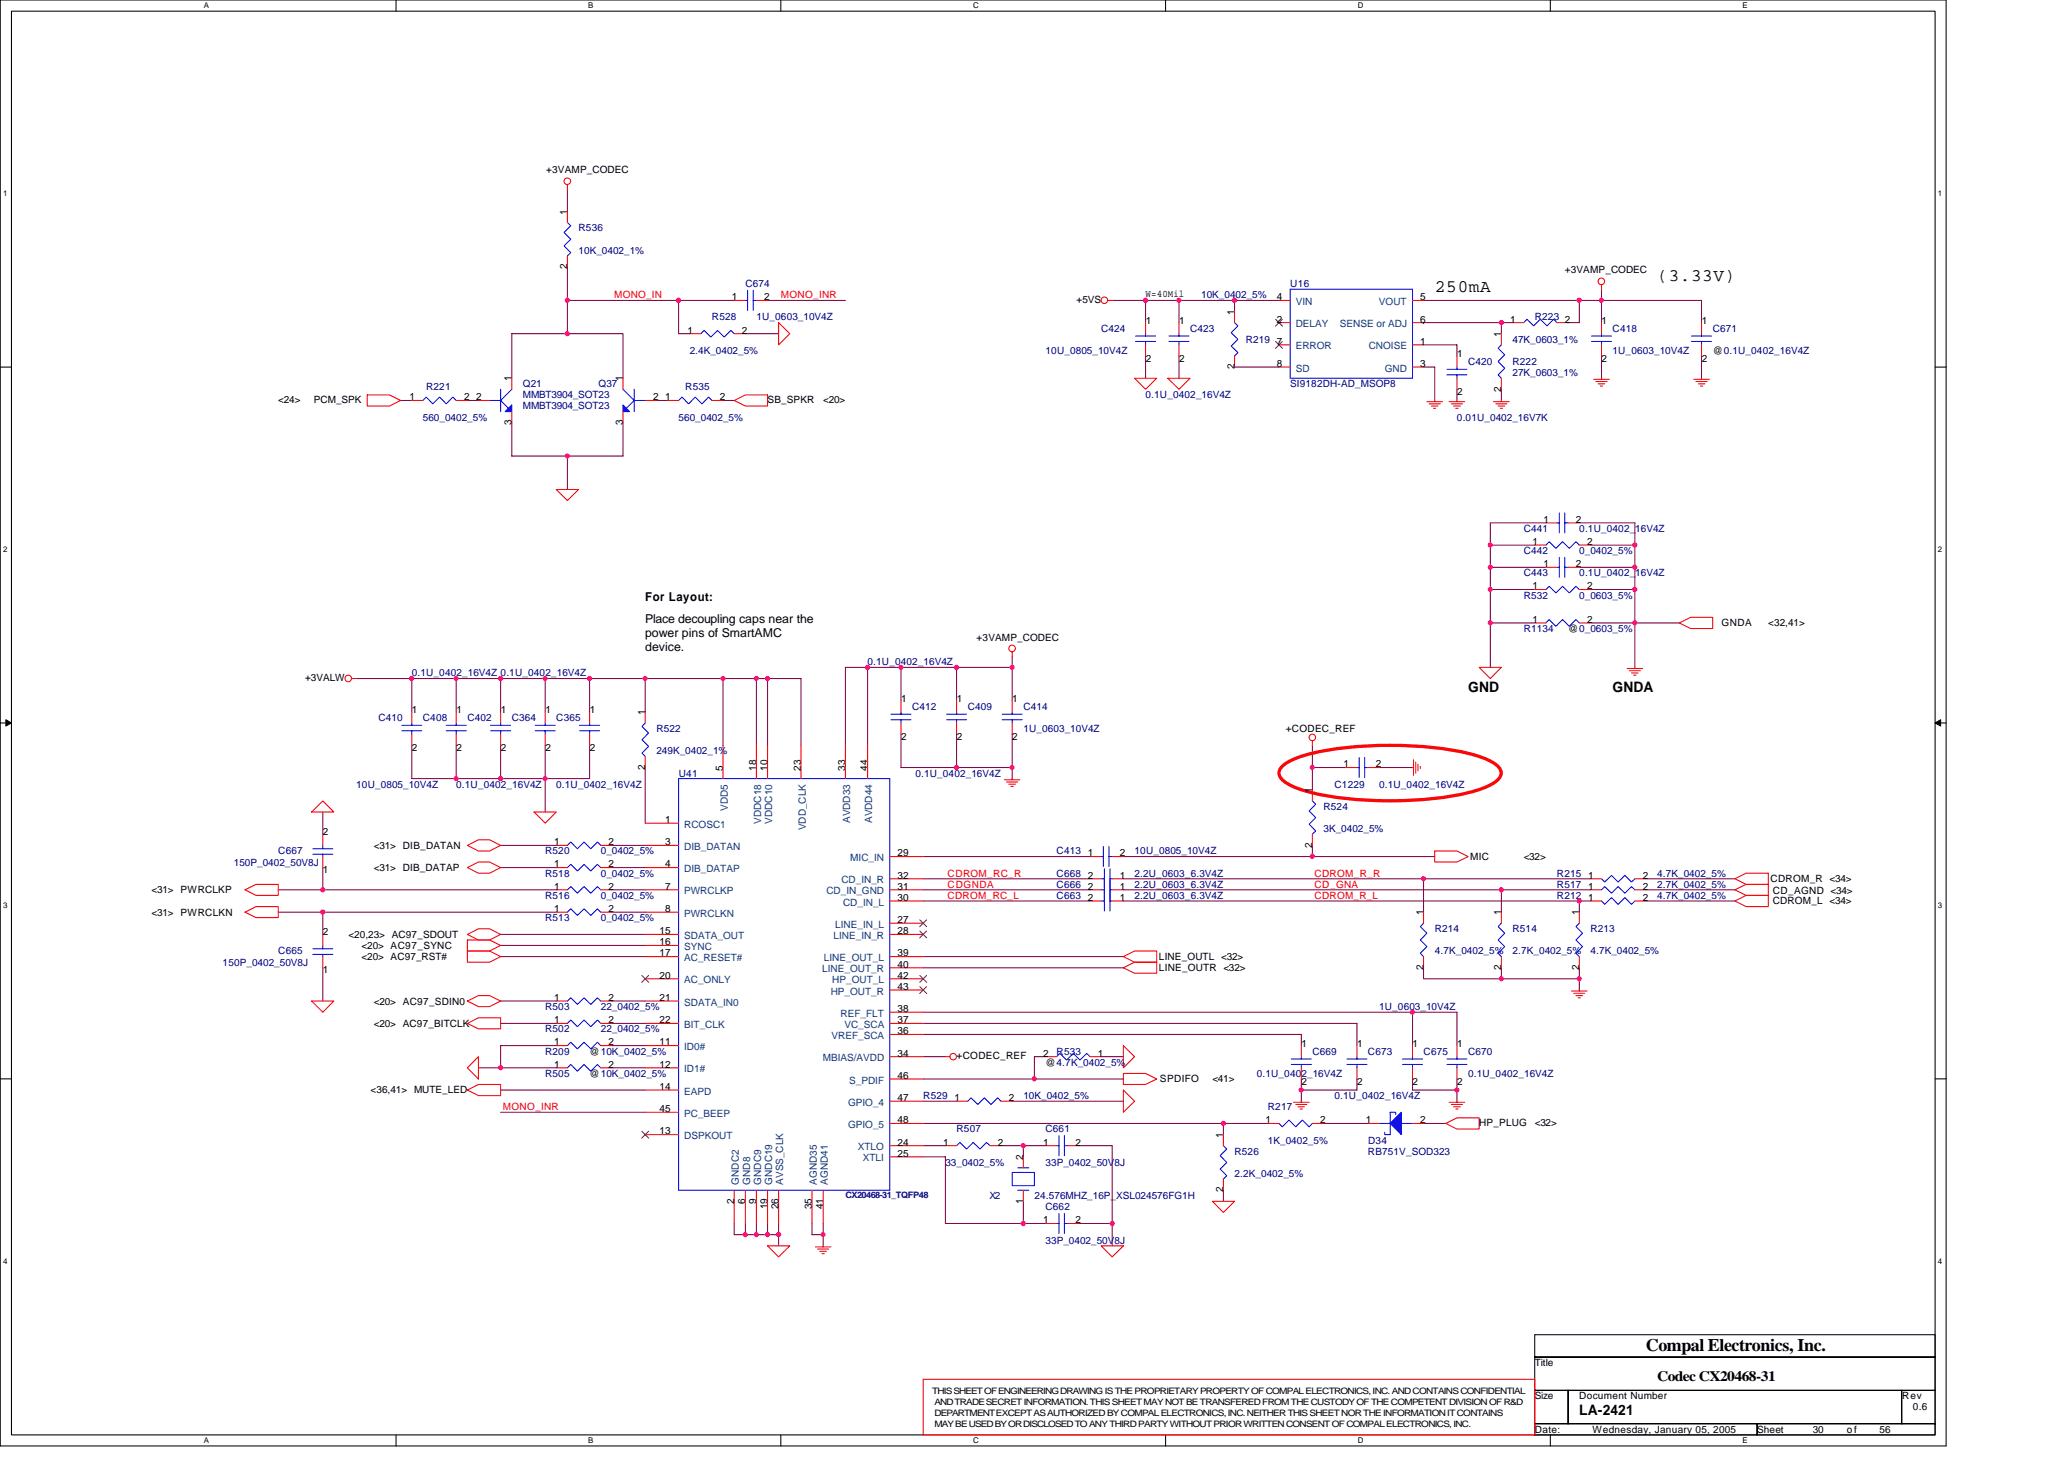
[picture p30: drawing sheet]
<svg xmlns="http://www.w3.org/2000/svg" width="297mm" height="210mm" viewBox="0 0 297 210" stroke-linecap="round" stroke-linejoin="round" font-family="sans-serif">
<defs><g id="words">
<g font-size="2.5">
<text x="238.5" y="40.4">(3.33V)</text>
<text x="206.5" y="42">250mA</text>
<text x="236.9" y="194.3">Compal Electronics, Inc.</text>
</g>
<g font-size="2.1">
<text x="211.3" y="99.5">GND</text>
<text x="232.1" y="99.5">GNDA</text>
<text x="227.3" y="203.6">LA-2421</text>
<text x="238.5" y="198.7">Codec CX20468-31</text>
</g>
<g font-size="1.8">
<text x="92.9" y="86.4">For Layout:</text>
<text x="92.9" y="89.6">Place decoupling caps near the</text>
<text x="92.9" y="91.6">power pins of SmartAMC</text>
<text x="92.9" y="93.6">device.</text>
</g>
<g font-size="1.4">
<text x="78.6" y="24.8">+3VAMP_CODEC</text>
<text x="81.6" y="30.9" transform="rotate(-90 81.6 30.9)">1</text>
<text x="81.6" y="38.7" transform="rotate(-90 81.6 38.7)">2</text>
<text x="225.2" y="39.2">+3VAMP_CODEC</text>
<text x="98.9" y="48">1</text>
<text x="105.3" y="43.2">1</text>
<text x="106.8" y="48">2</text>
<text x="110" y="43.2">2</text>
<text x="154.9" y="43.5">+5VS</text>
<text x="164.9" y="42.8">W=40Mil</text>
<text x="164.9" y="46.6">1</text>
<text x="169.7" y="46.6">1</text>
<text x="177.6" y="45.3" transform="rotate(-90 177.6 45.3)">1</text>
<text x="183.7" y="43.2">4</text>
<text x="183.7" y="46.4">2</text>
<text x="204.4" y="43.2">5</text>
<text x="204.4" y="46.4">6</text>
<text x="217.4" y="46.4">1</text>
<text x="225.2" y="46.4">2</text>
<text x="230.5" y="46.6">1</text>
<text x="244.9" y="46.6">1</text>
<text x="164.9" y="52">2</text>
<text x="169.7" y="52">2</text>
<text x="177.6" y="53.1" transform="rotate(-90 177.6 53.1)">2</text>
<text x="183.7" y="52.8">8</text>
<text x="183.7" y="49.6">7</text>
<text x="204.4" y="49.6">1</text>
<text x="204.4" y="52.8">3</text>
<text x="209.7" y="51.4">1</text>
<text x="216" y="48.5" transform="rotate(-90 216 48.5)">1</text>
<text x="230.5" y="52">2</text>
<text x="244.9" y="52">2</text>
<text x="246.5" y="50.9">@0.1U_0402_16V4Z</text>
<text x="40" y="58">&lt;24&gt;</text>
<text x="45.2" y="58">PCM_SPK</text>
<text x="58.9" y="57.6">1</text>
<text x="66.8" y="57.6">2</text>
<text x="68.5" y="57.6">2</text>
<text x="73.6" y="54.9" transform="rotate(-90 73.6 54.9)">1</text>
<text x="89.6" y="54.9" transform="rotate(-90 89.6 54.9)">1</text>
<text x="94" y="57.6">2</text>
<text x="95.7" y="57.6">1</text>
<text x="103.6" y="57.6">2</text>
<text x="110.5" y="58">SB_SPKR</text>
<text x="118.5" y="58">&lt;20&gt;</text>
<text x="209.7" y="56.8">2</text>
<text x="216" y="56.3" transform="rotate(-90 216 56.3)">2</text>
<text x="73.6" y="61.2" transform="rotate(-90 73.6 61.2)">3</text>
<text x="89.6" y="61.2" transform="rotate(-90 89.6 61.2)">3</text>
<text x="222.1" y="75.2">1</text>
<text x="226.8" y="75.2">2</text>
<text x="220.6" y="78.4">1</text>
<text x="222.1" y="81.6">1</text>
<text x="226.8" y="81.6">2</text>
<text x="228.4" y="78.4">2</text>
<text x="220.6" y="89.6">1</text>
<text x="220.6" y="84.8">1</text>
<text x="228.4" y="89.6">2</text>
<text x="228.4" y="84.8">2</text>
<text x="140.5" y="92.2">+3VAMP_CODEC</text>
<text x="225.7" y="90.9">@0_0603_5%</text>
<text x="247.8" y="90.1">GNDA</text>
<text x="254.5" y="90.1">&lt;32,41&gt;</text>
<text x="43.9" y="98">+3VALW</text>
<text x="129.7" y="101">1</text>
<text x="137.7" y="101">1</text>
<text x="145.7" y="101">1</text>
<text x="59.3" y="102.6">1</text>
<text x="65.7" y="102.6">1</text>
<text x="72.1" y="102.6">1</text>
<text x="78.5" y="102.6">1</text>
<text x="84.9" y="102.6">1</text>
<text x="92.8" y="102.9" transform="rotate(-90 92.8 102.9)">1</text>
<text x="129.7" y="106.4">2</text>
<text x="137.7" y="106.4">2</text>
<text x="145.7" y="106.4">2</text>
<text x="185" y="105.3">+CODEC_REF</text>
<text x="59.3" y="108">2</text>
<text x="65.7" y="108">2</text>
<text x="72.1" y="108">2</text>
<text x="78.5" y="108">2</text>
<text x="84.9" y="108">2</text>
<text x="92.8" y="110.7" transform="rotate(-90 92.8 110.7)">2</text>
<text x="104" y="110.9" transform="rotate(-90 104 110.9)">5</text>
<text x="108.8" y="110.9" transform="rotate(-90 108.8 110.9)">18</text>
<text x="110.4" y="110.9" transform="rotate(-90 110.4 110.9)">10</text>
<text x="115.2" y="110.9" transform="rotate(-90 115.2 110.9)">23</text>
<text x="121.6" y="110.9" transform="rotate(-90 121.6 110.9)">33</text>
<text x="124.8" y="110.9" transform="rotate(-90 124.8 110.9)">44</text>
<text x="193.4" y="110.4">1</text>
<text x="198" y="110.4">2</text>
<text x="95.7" y="118.4">1</text>
<text x="188.8" y="114.1" transform="rotate(-90 188.8 114.1)">1</text>
<text x="46.5" y="125.6">1</text>
<text x="46.5" y="120.2">2</text>
<text x="53.8" y="122.1">&lt;31&gt; DIB_DATAN</text>
<text x="53.8" y="125.3">&lt;31&gt; DIB_DATAP</text>
<text x="79.7" y="121.6">1</text>
<text x="79.7" y="124.8">1</text>
<text x="87.6" y="121.6">2</text>
<text x="87.6" y="124.8">2</text>
<text x="95.7" y="121.6">3</text>
<text x="95.7" y="124.8">4</text>
<text x="129.2" y="123.2">29</text>
<text x="156.5" y="123.2">1</text>
<text x="161.2" y="123.2">2</text>
<text x="188.8" y="121.9" transform="rotate(-90 188.8 121.9)">2</text>
<text x="211.6" y="123.7">MIC</text>
<text x="219.3" y="123.7">&lt;32&gt;</text>
<text x="21.8" y="128.5">&lt;31&gt; PWRCLKP</text>
<text x="21.8" y="131.7">&lt;31&gt; PWRCLKN</text>
<text x="79.7" y="128">1</text>
<text x="79.7" y="131.2">1</text>
<text x="87.6" y="128">2</text>
<text x="87.6" y="131.2">2</text>
<text x="95.7" y="128">7</text>
<text x="95.7" y="131.2">8</text>
<text x="129.2" y="129.6">30</text>
<text x="129.2" y="128">31</text>
<text x="129.2" y="126.4">32</text>
<text x="156.5" y="128">2</text>
<text x="156.5" y="126.4">2</text>
<text x="156.5" y="129.6">2</text>
<text x="161.2" y="128">1</text>
<text x="161.2" y="126.4">1</text>
<text x="161.2" y="129.6">1</text>
<text x="204.8" y="131.7" transform="rotate(-90 204.8 131.7)">1</text>
<text x="216" y="131.7" transform="rotate(-90 216 131.7)">1</text>
<text x="227.3" y="131.7" transform="rotate(-90 227.3 131.7)">1</text>
<text x="228.6" y="129.6">1</text>
<text x="228.6" y="128">1</text>
<text x="228.6" y="126.4">1</text>
<text x="236.4" y="129.6">2</text>
<text x="236.4" y="128">2</text>
<text x="236.4" y="126.4">2</text>
<text x="254.8" y="126.9">CDROM_R &lt;34&gt;</text>
<text x="255.1" y="130.1">CDROM_L &lt;34&gt;</text>
<text x="255.1" y="128.7">CD_AGND &lt;34&gt;</text>
<text x="46.5" y="134.6">2</text>
<text x="50.1" y="134.9">&lt;20,23&gt; AC97_SDOUT</text>
<text x="52" y="136.5">&lt;20&gt; AC97_SYNC</text>
<text x="94.9" y="134.4">15</text>
<text x="94.9" y="136">16</text>
<text x="94.9" y="137.6">17</text>
<text x="129.2" y="134.4">28</text>
<text x="129.2" y="132.8">27</text>
<text x="129.2" y="137.6">39</text>
<text x="46.5" y="140">1</text>
<text x="52" y="138.1">&lt;20&gt; AC97_RST#</text>
<text x="79.7" y="144">1</text>
<text x="87.6" y="144">2</text>
<text x="94.9" y="140.8">20</text>
<text x="94.9" y="144">21</text>
<text x="129.2" y="139.2">40</text>
<text x="129.2" y="142.4">43</text>
<text x="129.2" y="140.8">42</text>
<text x="166.8" y="138.1">LINE_OUTL &lt;32&gt;</text>
<text x="166.8" y="139.7">LINE_OUTR &lt;32&gt;</text>
<text x="204.8" y="139.6" transform="rotate(-90 204.8 139.6)">2</text>
<text x="216" y="139.6" transform="rotate(-90 216 139.6)">2</text>
<text x="227.3" y="139.6" transform="rotate(-90 227.3 139.6)">2</text>
<text x="53.8" y="144.5">&lt;20&gt; AC97_SDIN0</text>
<text x="53.8" y="147.7">&lt;20&gt; AC97_BITCLK</text>
<text x="79.7" y="147.2">1</text>
<text x="87.6" y="147.2">2</text>
<text x="94.9" y="147.2">22</text>
<text x="129.2" y="148.8">36</text>
<text x="129.2" y="147.2">37</text>
<text x="129.2" y="145.6">38</text>
<text x="79.7" y="150.4">1</text>
<text x="79.7" y="153.6">1</text>
<text x="84.9" y="151.7">@10K_0402_5%</text>
<text x="84.9" y="154.9">@10K_0402_5%</text>
<text x="87.6" y="150.4">2</text>
<text x="87.6" y="153.6">2</text>
<text x="94.9" y="150.4">11</text>
<text x="94.9" y="153.6">12</text>
<text x="129.2" y="155.2">46</text>
<text x="129.2" y="152">34</text>
<text x="137.7" y="152.4">+CODEC_REF</text>
<text x="150.1" y="152">2</text>
<text x="150.5" y="153.3">@4.7K_0402_5%</text>
<text x="158" y="152">1</text>
<text x="166.9" y="155.7">SPDIFO</text>
<text x="174.5" y="155.7">&lt;41&gt;</text>
<text x="187.3" y="150.6">1</text>
<text x="195.3" y="150.6">1</text>
<text x="203.3" y="150.6">1</text>
<text x="209.7" y="150.6">1</text>
<text x="53.3" y="157.3">&lt;36,41&gt; MUTE_LED</text>
<text x="94.9" y="156.8">14</text>
<text x="94.9" y="160">45</text>
<text x="129.2" y="158.4">47</text>
<text x="129.2" y="161.6">48</text>
<text x="137.3" y="158.4">1</text>
<text x="145.2" y="158.4">2</text>
<text x="182.1" y="161.6">1</text>
<text x="187.3" y="156">2</text>
<text x="190" y="161.6">2</text>
<text x="195.3" y="156">2</text>
<text x="196.6" y="161.6">1</text>
<text x="203.3" y="156">2</text>
<text x="204.4" y="161.6">2</text>
<text x="209.7" y="156">2</text>
<text x="212.9" y="162">HP_PLUG</text>
<text x="220.9" y="162">&lt;32&gt;</text>
<text x="94.9" y="163.2">13</text>
<text x="129.2" y="166.4">25</text>
<text x="129.2" y="164.8">24</text>
<text x="135.7" y="164.8">1</text>
<text x="143.6" y="164.8">2</text>
<text x="147.3" y="166.9" transform="rotate(-90 147.3 166.9)">2</text>
<text x="150.1" y="164.8">1</text>
<text x="154.8" y="164.8">2</text>
<text x="176" y="163.7" transform="rotate(-90 176 163.7)">1</text>
<text x="105.6" y="173.2" transform="rotate(-90 105.6 173.2)">2</text>
<text x="107.2" y="173.2" transform="rotate(-90 107.2 173.2)">6</text>
<text x="108.8" y="173.2" transform="rotate(-90 108.8 173.2)">9</text>
<text x="110.4" y="174" transform="rotate(-90 110.4 174)">19</text>
<text x="112" y="174" transform="rotate(-90 112 174)">26</text>
<text x="116.8" y="174" transform="rotate(-90 116.8 174)">35</text>
<text x="118.4" y="174" transform="rotate(-90 118.4 174)">41</text>
<text x="147.3" y="173.2" transform="rotate(-90 147.3 173.2)">1</text>
<text x="176" y="171.6" transform="rotate(-90 176 171.6)">2</text>
<text x="150.1" y="176">1</text>
<text x="154.8" y="176">2</text>
<text x="220.9" y="196.5">Title</text>
<text x="220.9" y="201.3">Size</text>
<text x="227.3" y="201.3">Document Number</text>
<text x="273.7" y="201.3">Rev</text>
<text x="275.3" y="202.9">0.6</text>
<text x="220.9" y="206.1">Date:</text>
<text x="229.2" y="206.1">Wednesday, January 05, 2005</text>
<text x="252.9" y="206.1">Sheet</text>
<text x="260.9" y="206.1">30</text>
<text x="265.8" y="206.1">of</text>
<text x="270.5" y="206.1">56</text>
</g>
<g font-size="1.4" fill="#000080">
<text x="83.3" y="33.3">R536</text>
<text x="83.3" y="36.5">10K_0402_1%</text>
<text x="107.3" y="41.3">C674</text>
<text x="185.7" y="41.3">U16</text>
<text x="102.5" y="46.1">R528</text>
<text x="108.9" y="46.1">1U_0603_10V4Z</text>
<text x="158.5" y="47.7">C424</text>
<text x="171.3" y="47.7">C423</text>
<text x="172.9" y="42.9">10K_0402_5%</text>
<text x="220.9" y="46.1">R223</text>
<text x="232.1" y="47.7">C418</text>
<text x="246.5" y="47.7">C671</text>
<text x="99.3" y="50.9">2.4K_0402_5%</text>
<text x="150.5" y="50.9">10U_0805_10V4Z</text>
<text x="179.3" y="49.3">R219</text>
<text x="211.3" y="52.5">C420</text>
<text x="217.7" y="49.3">47K_0603_1%</text>
<text x="217.7" y="52.5">R222</text>
<text x="232.1" y="50.9">1U_0603_10V4Z</text>
<text x="61.3" y="56.2">R221</text>
<text x="75.3" y="58.9">MMBT3904_SOT23</text>
<text x="75.3" y="55.7">Q21</text>
<text x="75.3" y="57.3">MMBT3904_SOT23</text>
<text x="86.1" y="55.7">Q37</text>
<text x="98.6" y="56.2">R535</text>
<text x="164.9" y="57.3">0.1U_0402_16V4Z</text>
<text x="185.7" y="55.7">SI9182DH-AD_MSOP8</text>
<text x="217.7" y="54.1">27K_0603_1%</text>
<text x="60.9" y="60.5">560_0402_5%</text>
<text x="97.7" y="60.5">560_0402_5%</text>
<text x="209.7" y="60.5">0.01U_0402_16V7K</text>
<text x="219.3" y="76.5">C441</text>
<text x="227.3" y="76.5">0.1U_0402_16V4Z</text>
<text x="219.3" y="79.7">C442</text>
<text x="219.3" y="82.9">C443</text>
<text x="227.3" y="79.7">0_0402_5%</text>
<text x="227.3" y="82.9">0.1U_0402_16V4Z</text>
<text x="219.3" y="86.1">R532</text>
<text x="227.3" y="86.1">0_0603_5%</text>
<text x="124.9" y="95.7">0.1U_0402_16V4Z</text>
<text x="219.3" y="90.9">R1134</text>
<text x="59.3" y="97.3">0.1U_0402_16V4Z 0.1U_0402_16V4Z</text>
<text x="54.5" y="103.7">C410</text>
<text x="60.9" y="103.7">C408</text>
<text x="67.3" y="103.7">C402</text>
<text x="73.7" y="103.7">C364</text>
<text x="80" y="103.7">C365</text>
<text x="94.5" y="105.3">R522</text>
<text x="131.3" y="102.1">C412</text>
<text x="139.3" y="102.1">C409</text>
<text x="147.3" y="102.1">C414</text>
<text x="147.3" y="105.3">1U_0603_10V4Z</text>
<text x="51.3" y="113.3">10U_0805_10V4Z</text>
<text x="65.7" y="113.3">0.1U_0402_16V4Z</text>
<text x="80" y="113.3">0.1U_0402_16V4Z</text>
<text x="94.5" y="108.5">249K_0402_1%</text>
<text x="97.7" y="111.7">U41</text>
<text x="131.7" y="111.7">0.1U_0402_16V4Z</text>
<text x="192.1" y="113.3">C1229</text>
<text x="198.5" y="113.3">0.1U_0402_16V4Z</text>
<text x="190.5" y="116.5">R524</text>
<text x="190.5" y="119.7">3K_0402_5%</text>
<text x="33.7" y="124.5">150P_0402_50V8J</text>
<text x="40" y="122.9">C667</text>
<text x="78.5" y="122.9">R520</text>
<text x="86.5" y="122.9">0_0402_5%</text>
<text x="152.1" y="122.9">C413</text>
<text x="163.3" y="122.9">10U_0805_10V4Z</text>
<text x="78.5" y="129.3">R516</text>
<text x="78.5" y="126.1">R518</text>
<text x="86.5" y="129.3">0_0402_5%</text>
<text x="86.5" y="126.1">0_0402_5%</text>
<text x="152.1" y="127.7">C666</text>
<text x="152.1" y="126.1">C668</text>
<text x="152.1" y="129.3">C663</text>
<text x="163.3" y="127.7">2.2U_0603_6.3V4Z</text>
<text x="163.3" y="126.1">2.2U_0603_6.3V4Z</text>
<text x="163.3" y="129.3">2.2U_0603_6.3V4Z</text>
<text x="224.1" y="129.3">R212</text>
<text x="224.1" y="127.7">R517</text>
<text x="224.1" y="126.1">R215</text>
<text x="238.5" y="129.3">4.7K_0402_5%</text>
<text x="238.5" y="127.7">2.7K_0402_5%</text>
<text x="238.5" y="126.1">4.7K_0402_5%</text>
<text x="40" y="137.3">C665</text>
<text x="78.5" y="132.5">R513</text>
<text x="86.5" y="132.5">0_0402_5%</text>
<text x="206.5" y="134.1">R214</text>
<text x="206.5" y="137.3">4.7K_0402_5%</text>
<text x="217.7" y="134.1">R514</text>
<text x="217.7" y="137.3">2.7K_0402_5%</text>
<text x="228.9" y="134.1">R213</text>
<text x="228.9" y="137.3">4.7K_0402_5%</text>
<text x="32" y="138.9">150P_0402_50V8J</text>
<text x="78.5" y="148.5">R502</text>
<text x="78.5" y="145.3">R503</text>
<text x="86.5" y="148.5">22_0402_5%</text>
<text x="86.5" y="145.3">22_0402_5%</text>
<text x="198.5" y="145.3">1U_0603_10V4Z</text>
<text x="78.5" y="151.7">R209</text>
<text x="78.5" y="154.9">R505</text>
<text x="152.1" y="151.7">R533</text>
<text x="180.9" y="154.9">0.1U_0402_16V4Z</text>
<text x="188.9" y="151.7">C669</text>
<text x="196.9" y="151.7">C673</text>
<text x="204.9" y="151.7">C675</text>
<text x="211.3" y="151.7">C670</text>
<text x="211.3" y="154.9">0.1U_0402_16V4Z</text>
<text x="132.9" y="158.1">R529</text>
<text x="147.3" y="158.1">10K_0402_5%</text>
<text x="182.5" y="159.7">R217</text>
<text x="192.1" y="158.1">0.1U_0402_16V4Z</text>
<text x="136.1" y="167.7">33_0402_5%</text>
<text x="137.7" y="162.9">R507</text>
<text x="150.5" y="162.9">C661</text>
<text x="150.5" y="167.7">33P_0402_50V8J</text>
<text x="177.7" y="166.1">R526</text>
<text x="182.5" y="164.5">1K_0402_5%</text>
<text x="196.9" y="166.1">RB751V_SOD323</text>
<text x="196.9" y="164.5">D34</text>
<text x="142.4" y="172.5">X2</text>
<text x="148.9" y="172.5">24.576MHZ_16P_XSL024576FG1H</text>
<text x="177.7" y="169.3">2.2K_0402_5%</text>
<text x="150.5" y="174.1">C662</text>
<text x="150.5" y="178.9">33P_0402_50V8J</text>
</g>
<g font-size="1.4" fill="#f00">
<text x="88.4" y="42.9">MONO_IN</text>
<text x="112.4" y="42.9">MONO_INR</text>
<text x="136.4" y="127.7">CDGNDA</text>
<text x="136.4" y="126.1">CDROM_RC_R</text>
<text x="136.4" y="129.3">CDROM_RC_L</text>
<text x="189.2" y="129.3">CDROM_R_L</text>
<text x="189.2" y="127.7">CD_GNA</text>
<text x="189.2" y="126.1">CDROM_R_R</text>
<text x="72.4" y="159.7">MONO_INR</text>
</g>
<g font-size="1.4" fill="#004080">
<text x="186.5" y="43.9">VIN</text>
<text x="186.5" y="47.1">DELAY</text>
<text x="192.8" y="47.1">SENSE or ADJ</text>
<text x="198.5" y="43.9">VOUT</text>
<text x="186.5" y="53.5">SD</text>
<text x="186.5" y="50.3">ERROR</text>
<text x="197" y="50.3">CNOISE</text>
<text x="199.3" y="53.5">GND</text>
<text x="98.5" y="119.1">RCOSC1</text>
<text x="104.7" y="116.6" transform="rotate(-90 104.7 116.6)">VDD5</text>
<text x="109.5" y="118.5" transform="rotate(-90 109.5 118.5)">VDDC18</text>
<text x="111.1" y="118.5" transform="rotate(-90 111.1 118.5)">VDDC10</text>
<text x="115.9" y="119.4" transform="rotate(-90 115.9 119.4)">VDD_CLK</text>
<text x="122.3" y="118.4" transform="rotate(-90 122.3 118.4)">AVDD33</text>
<text x="125.5" y="118.4" transform="rotate(-90 125.5 118.4)">AVDD44</text>
<text x="98.5" y="122.3">DIB_DATAN</text>
<text x="98.5" y="125.5">DIB_DATAP</text>
<text x="122.4" y="123.9">MIC_IN</text>
<text x="98.5" y="128.7">PWRCLKP</text>
<text x="98.5" y="131.9">PWRCLKN</text>
<text x="118.9" y="128.7">CD_IN_GND</text>
<text x="121.1" y="127.1">CD_IN_R</text>
<text x="121.3" y="130.3">CD_IN_L</text>
<text x="98.5" y="135.1">SDATA_OUT</text>
<text x="98.5" y="136.7">SYNC</text>
<text x="120" y="135.1">LINE_IN_R</text>
<text x="120.2" y="133.5">LINE_IN_L</text>
<text x="98.5" y="138.3">AC_RESET#</text>
<text x="98.5" y="141.5">AC_ONLY</text>
<text x="118.3" y="139.9">LINE_OUT_R</text>
<text x="118.6" y="138.3">LINE_OUT_L</text>
<text x="119.5" y="143.1">HP_OUT_R</text>
<text x="119.8" y="141.5">HP_OUT_L</text>
<text x="98.5" y="144.7">SDATA_IN0</text>
<text x="98.5" y="147.9">BIT_CLK</text>
<text x="119.7" y="149.5">VREF_SCA</text>
<text x="121" y="146.3">REF_FLT</text>
<text x="121.5" y="147.9">VC_SCA</text>
<text x="98.5" y="151.1">ID0#</text>
<text x="98.5" y="154.3">ID1#</text>
<text x="118.4" y="152.7">MBIAS/AVDD</text>
<text x="122.2" y="155.9">S_PDIF</text>
<text x="98.5" y="157.5">EAPD</text>
<text x="98.5" y="160.7">PC_BEEP</text>
<text x="122" y="159.1">GPIO_4</text>
<text x="98.5" y="163.9">DSPKOUT</text>
<text x="122" y="162.3">GPIO_5</text>
<text x="123.5" y="165.5">XTLO</text>
<text x="124.2" y="167.1">XTLI</text>
<text x="106.3" y="170.4" transform="rotate(-90 106.3 170.4)">GNDC2</text>
<text x="107.9" y="170.4" transform="rotate(-90 107.9 170.4)">GND8</text>
<text x="109.5" y="170.4" transform="rotate(-90 109.5 170.4)">GNDC9</text>
<text x="111.1" y="170.4" transform="rotate(-90 111.1 170.4)">GNDC19</text>
<text x="112.7" y="170.4" transform="rotate(-90 112.7 170.4)">AVSS_CLK</text>
<text x="117.5" y="170.4" transform="rotate(-90 117.5 170.4)">AGND35</text>
<text x="119.1" y="170.4" transform="rotate(-90 119.1 170.4)">AGND41</text>
</g>
<text font-size="1.3" fill="#000080" x="121.7" y="172.4">CX20468-31_TQFP48</text>
<g font-size="1.3">
<text x="134.2" y="200.5">THIS SHEET OF ENGINEERING DRAWING IS THE PROPRIETARY PROPERTY OF COMPAL ELECTRONICS, INC. AND CONTAINS CONFIDENTIAL</text>
<text x="134.5" y="203.7">DEPARTMENT EXCEPT AS AUTHORIZED BY COMPAL ELECTRONICS, INC. NEITHER THIS SHEET NOR THE INFORMATION IT CONTAINS</text>
<text x="134.5" y="202.1">AND TRADE SECRET INFORMATION. THIS SHEET MAY NOT BE TRANSFERED FROM THE CUSTODY OF THE COMPETENT DIVISION OF R&amp;D</text>
<text x="134.5" y="205.3">MAY BE USED BY OR DISCLOSED TO ANY THIRD PARTY WITHOUT PRIOR WRITTEN CONSENT OF COMPAL ELECTRONICS, INC.</text>
</g>
<g font-size="1.1">
<text x="29.3" y="1.2">A</text>
<text x="84.7" y="1.2">B</text>
<text x="140" y="1.2">C</text>
<text x="195.4" y="1.2">D</text>
<text x="250.8" y="1.2">E</text>
<text x=".4" y="28.2">1</text>
<text x="278.9" y="28.2">1</text>
<text x=".4" y="79.4">2</text>
<text x="278.9" y="79.4">2</text>
<text x=".4" y="130.6">3</text>
<text x="278.9" y="130.6">3</text>
<text x=".4" y="181.8">4</text>
<text x="278.9" y="181.8">4</text>
<text x="29.3" y="207.6">A</text>
<text x="84.7" y="207.6">B</text>
<text x="140" y="207.6">C</text>
<text x="195.4" y="207.6">D</text>
<text x="250.8" y="207.6">E</text>
</g>
</g></defs>
<path d="M0 0h280.1v208h-280.1zM1.6 1.6h276.9v204.8h-276.9z" fill="none" stroke="#000" stroke-width=".15"/>
<g fill="#fff">
<path d="M29.3 .2h.8v1.2h-.8z"/>
<path d="M29.3 206.6h.8v1.3h-.8z"/>
</g>
<path d="M57 0v1.6M57 206.4v1.6" fill="none" stroke="#000" stroke-width=".15"/>
<g fill="#fff">
<path d="M84.7 .2h.7v1.2h-.7z"/>
<path d="M84.7 206.6h.7v1.3h-.7z"/>
</g>
<path d="M112.4 0v1.6M112.4 206.4v1.6" fill="none" stroke="#000" stroke-width=".15"/>
<g fill="#fff">
<path d="M140 .2h.8v1.2h-.8z"/>
<path d="M140 206.6h.8v1.3h-.8z"/>
</g>
<path d="M167.7 0v1.6M167.7 206.4v1.6" fill="none" stroke="#000" stroke-width=".15"/>
<g fill="#fff">
<path d="M195.4 .2h.8v1.2h-.8z"/>
<path d="M195.4 206.6h.8v1.3h-.8z"/>
</g>
<path d="M223.1 0v1.6M223.1 206.4v1.6" fill="none" stroke="#000" stroke-width=".15"/>
<g fill="#fff">
<path d="M250.8 .2h.7v1.2h-.7z"/>
<path d="M250.8 206.6h.7v1.3h-.7z"/>
<path d="M.4 27.2h.7v1.3h-.7z"/>
<path d="M278.9 27.2h.6v1.3h-.6z"/>
<path d="M.4 78.4h.7v1.3h-.7z"/>
<path d="M278.9 78.4h.6v1.3h-.6z"/>
</g>
<path d="M0 52.8h1.6M278.5 52.8h1.6" fill="none" stroke="#000" stroke-width=".15"/>
<g fill="#fff">
<path d="M.4 129.6h.7v1.3h-.7z"/>
<path d="M278.9 129.6h.6v1.3h-.6z"/>
</g>
<path d="M0 104h1.6M278.5 104h1.6" fill="none" stroke="#000" stroke-width=".15"/>
<path d="M.8 103.5l.8 .5-.8 .5zM278.5 104l.8-.5v1z" fill="#000" stroke="#000" stroke-width=".14"/>
<g fill="#fff">
<path d="M.4 180.8h.7v1.3h-.7z"/>
<path d="M278.9 180.8h.6v1.3h-.6z"/>
</g>
<path d="M0 155.2h1.6M278.5 155.2h1.6M220.9 192h57.6v3.2h-57.6zM220.9 195.2h57.6v4.8h-57.6zM220.9 200h4.8v4.8h-4.8zM220.9 204.8h32v1.6h-32zM225.7 200h48v4.8h-48zM252.9 204.8h25.6v1.6h-25.6zM273.7 200h4.8v4.8h-4.8z" fill="none" stroke="#000" stroke-width=".15"/>
<g fill="none" stroke="#800040" stroke-width=".15">
<path d="M81.7 27.2v3.2M81.7 38.4v9.6M57.7 57.6h1.6M67.3 57.6h1.6M81.7 48h8v6.4M81.7 43.2h24M81.7 48h-8v6.4M94.5 57.6h1.6M97.7 43.2v4.8h1.6M104.1 57.6h1.6M107.3 48h4.8M110.5 43.2h11.2"/>
<path d="M160.1 43.2h24M164.9 43.2v3.2M164.9 51.2v3.2M169.7 43.2v3.2M169.7 51.2v3.2M177.7 52.8h6.4M177.7 43.2v1.6M204.9 46.4h.1M204.9 52.8h1.6v4.8M204.9 43.2h40v3.2M204.9 49.6h4.8v1.6M204.9 46.4h12.8"/>
<path d="M209.7 56v1.6M216.1 46.4v1.6M216.1 56v1.6M227.3 43.2v3.2h-1.6M230.5 41.6v4.8M230.5 51.2v3.2M244.9 51.2v3.2M73.7 60.8v4.8h16v-4.8M81.7 65.6v4.8M214.5 78.4h6.4M222.5 75.2h-8v9.6M227.3 75.2h8v20.8"/>
<path d="M228.9 78.4h6.4M51.3 97.6h64v9.6M59.3 97.6v4.8M65.7 97.6v4.8M72 97.6v4.8M78.5 97.6v4.8M84.9 97.6v4.8M92.9 97.6v4.8M104.1 97.6v9.6M108.9 97.6v9.6M110.5 97.6v9.6M124.9 96v11.2"/>
<path d="M129.7 96v4.8M137.7 96v4.8M145.7 94.4v6.4M145.7 96h-24v11.2M214.5 84.8v4.8h6.4M214.5 84.8h6.4M214.5 89.6v6.4M214.5 81.6h8M227.3 81.6h8M228.9 89.6h12.8M228.9 84.8h6.4M46.5 116.8v3.2"/>
<path d="M59.3 107.2v4.8h25.6v-4.8M65.7 107.2v4.8M72 107.2v4.8M78.5 107.2v9.6M92.9 110.4v8M129.7 105.6v4.8h16M137.7 105.6v4.8M145.7 105.6v6.4M188.9 107.2v3.2h4.8M188.9 110.4v3.2M198.5 110.4h4.8M40 131.2h6.5v3.2"/>
<path d="M40 128h40M46.5 131.2h33.5M46.5 124.8v3.2M46.5 139.2v4.8M72 121.6h8M72 124.8h8M72 137.6h20.9M72 134.4h20.9M72 136h20.9M88.1 121.6h4.8M88.1 124.8h4.8M88.1 128h4.8"/>
<path d="M88.1 131.2h4.8M132.9 128h24M132.9 137.6h28.8M132.9 139.2h28.8M132.9 129.6h24M132.9 126.4h24M132.9 123.2h24M161.7 126.4h43.2v4.8M161.7 128h67.2M161.7 129.6h67.2M161.7 123.2h44.8M188.9 121.6v1.6"/>
<path d="M204.9 139.2v1.6h11.2M204.9 126.4h24M216.1 128v3.2M216.1 139.2v1.6M227.3 129.6v1.6M227.3 139.2v3.2M236.9 128h12.8M236.9 129.6h12.8M236.9 126.4h12.8M68.9 153.6h11.1M72 144h8M72 147.2h8"/>
<path d="M72 156.8h20.9M80 150.4h-8v3.2M88.1 144h4.8M88.1 147.2h4.8M88.1 150.4h4.8M88.1 153.6h4.8M132.9 147.2h62.4v3.2M132.9 145.6h76.8v4.8M132.9 148.8h54.4v1.6M132.9 152h3.2M132.9 155.2h28.8M132.9 158.4h4.8"/>
<path d="M145.7 158.4h16M150.5 152h-1.6v3.2M158.5 152h3.2M187.3 155.2v3.2M195.3 155.2v1.6h-8M203.3 145.6v4.8M203.3 155.2v1.6h6.4M209.7 155.2v3.2M216.1 140.8h11.2M72 160h20.9M105.7 176v1.6h6.4M107.3 176v1.6"/>
<path d="M108.9 176v1.6M110.5 176v1.6M112.1 176v3.2M116.9 176v1.6h1.6M118.5 176v3.2M132.9 161.6h43.2v1.6M132.9 164.8h3.2M132.9 166.4h3.2v9.6h14.4M144.1 164.8h6.4M147.3 164.8v1.6M147.3 172.8v3.2M155.3 164.8h4.8v14.4"/>
<path d="M155.3 176h4.8M176.1 161.6h6.4M176.1 171.2v1.6M190.5 161.6h6.4M204.9 161.6h3.2"/>
</g>
<g fill="none" stroke="#f00" stroke-width=".15">
<path d="M81.7 26.6v.6M81.7 30.4v1.6M81.7 36.8v1.6M52.8 56.8h3.2l1.7 .8-1.7 .8h-3.2zM59.3 57.6h1.6M65.7 57.6h1.6M68.9 57.6h1.6M73.7 54.4v1.6M73.7 59.2v1.6M89.7 54.4v1.6M89.7 59.2v1.6M92.9 57.6h1.6"/>
<path d="M96.1 57.6h1.6M99.3 48h1.6M102.5 57.6h1.6M105.7 57.6l1.6-.8h3.2v1.6h-3.2zM105.7 43.2h1.6M105.7 48h1.6M108.9 43.2h1.6M112.1 46.4l1.6 1.6-1.6 1.6zM159.4 43.2h.7M163.3 54.4h3.2l-1.6 1.6zM164.9 46.4v1.6M164.9 49.6v1.6"/>
<path d="M168.1 54.4h3.2l-1.6 1.6zM169.7 46.4v1.6M169.7 49.6v1.6M177.7 44.8v1.6M177.7 51.2v1.6M184.1 43.2h1.6M184.1 52.8h1.6M184.1 46.4h1.6M184.1 49.6h1.6M203.3 43.2h1.6M203.3 52.8h1.6M203.3 46.4h1.6"/>
<path d="M203.3 49.6h1.6M205.4 57.8h2.2M205.7 58.1h1.6M206 58.4h.9M206.3 58.7h.3M206.5 57.6v.2M208.6 57.8h2.2M208.9 58.1h1.6M209.2 58.4h1M209.5 58.7h.3M209.7 51.2v1.6M209.7 54.4v1.6"/>
<path d="M209.7 57.6v.2M214.9 57.8h2.3M215.3 58.1h1.6M215.6 58.4h1M215.9 58.7h.3M216.1 48v1.6M216.1 54.4v1.6M216.1 57.6v.2M217.7 46.4h1.6M224.1 46.4h1.6M229.4 54.6h2.2M229.7 54.9h1.6"/>
<path d="M230 55.2h.9M230.3 55.5h.3M230.5 41v.6M230.5 46.4v1.6M230.5 49.6v1.6M230.5 54.4v.2M243.8 54.6h2.2M244.1 54.9h1.6M244.4 55.2h1M244.7 55.5h.3M244.9 46.4v1.6M244.9 49.6v1.6"/>
<path d="M244.9 54.4v.2M80 70.4h3.3l-1.6 1.6zM220.9 78.4h1.6M222.5 75.2h1.6M225.7 75.2h1.6M227.3 78.4h1.6M50.6 97.6h.7M145.7 93.8v.6M212.9 96h3.2l-1.6 1.6zM220.9 89.6h1.6M220.9 84.8h1.6M222.5 81.6h1.6"/>
<path d="M225.7 81.6h1.6M227.3 89.6h1.6M227.3 84.8h1.6M234.2 96.2h2.2M234.5 96.5h1.6M234.8 96.8h1M235.1 97.1h.3M235.3 96v.2M241.7 89.6l1.6-.8h3.2v1.6h-3.2zM44.8 116.8l1.7-1.6 1.5 1.6zM59.3 102.4v1.6M59.3 105.6v1.6"/>
<path d="M65.7 102.4v1.6M65.7 105.6v1.6M72 102.4v1.6M72 105.6v1.6M76.9 116.8h3.1l-1.5 1.6zM78.5 102.4v1.6M78.5 105.6v1.6M84.9 102.4v1.6M84.9 105.6v1.6M92.9 118.4h4.8M92.9 102.4v1.6M92.9 108.8v1.6"/>
<path d="M104.1 107.2v4.8M108.9 107.2v4.8M110.5 107.2v4.8M115.3 107.2v4.8M121.7 107.2v4.8M124.9 107.2v4.8M129.7 100.8v1.6M129.7 104v1.6M137.7 100.8v1.6M137.7 104v1.6M144.5 112.2h2.3M144.9 112.5h1.6"/>
<path d="M145.2 112.8h1M145.5 113.1h.3M145.7 100.8v1.6M145.7 104v1.6M145.7 112v.2M188.9 106.6v.6M188.9 113.6v1.6M193.7 110.4h1.6M196.9 110.4h1.6M203.3 110.4h.1M203.4 109.3v2.2M203.7 109.6v1.6"/>
<path d="M204.1 109.9v1M204.4 110.3v.3M35.3 128l1.5-.8h3.2v1.6h-3.2zM35.3 131.2l1.5-.8h3.2v1.6h-3.2zM46.5 120v1.6M46.5 123.2v1.6M46.5 134.4v1.6M46.5 137.6v1.6M67.3 121.6l1.6-.8h1.6l1.5 .8-1.5 .8h-1.6zM67.3 124.8l1.6-.8h1.6l1.5 .8-1.5 .8h-1.6zM67.3 134.4l1.6-.8h1.6l1.5 .8-1.5 .8h-1.6zM67.3 136.8h3.2l1.5 .8-1.5 .8h-3.2z"/>
<path d="M67.3 135.2h3.2l1.5 .8-1.5 .8h-3.2zM80 121.6h1.7M80 124.8h1.7M80 128h1.7M80 131.2h1.7M86.5 121.6h1.6M86.5 124.8h1.6M86.5 128h1.6M86.5 131.2h1.6M92.9 121.6h4.8M92.9 124.8h4.8M92.9 128h4.8"/>
<path d="M92.9 131.2h4.8M92.9 134.4h4.8M92.9 136h4.8M92.9 137.6h4.8M128.1 129.6h4.8M128.1 128h4.8M128.1 134.4h4.8M128.1 137.6h4.8M128.1 132.8h4.8M128.1 123.2h4.8M128.1 126.4h4.8M128.1 139.2h4.8"/>
<path d="M156.9 129.6h1.6M156.9 128h1.6M156.9 123.2h1.6M156.9 126.4h1.6M160.1 129.6h1.6M160.1 128h1.6M160.1 123.2h1.6M160.1 126.4h1.6M161.7 137.6l1.6-.8h3.2v1.6h-3.2zM161.7 139.2l1.6-.8h3.2v1.6h-3.2zM188.9 120v1.6M204.9 131.2v1.6"/>
<path d="M204.9 137.6v1.6M206.5 122.4h3.2l1.6 .8-1.6 .8h-3.2zM216.1 131.2v1.6M216.1 137.6v1.6M227.3 131.2v1.6M227.3 137.6v1.6M228.9 129.6h1.6M228.9 128h1.6M228.9 126.4h1.6M235.3 129.6h1.6M235.3 128h1.6M235.3 126.4h1.6"/>
<path d="M249.7 129.6l1.6-.8h3.2v1.6h-3.2zM249.7 128l1.6-.8h3.2v1.6h-3.2zM249.7 126.4l1.6-.8h3.2v1.6h-3.2zM44.8 144h3.2l-1.5 1.6zM67.3 144l1.6-.8h1.6l1.5 .8-1.5 .8h-1.6zM67.3 147.2l1.6-.8h3.1v1.6h-3.1zM67.3 156.8l1.6-.8h3.1v1.6h-3.1zM68.9 152v3.2l-1.6-1.6zM80 150.4h1.7M80 153.6h1.7M80 144h1.7M80 147.2h1.7"/>
<path d="M86.5 150.4h1.6M86.5 153.6h1.6M86.5 144h1.6M86.5 147.2h1.6M92.9 150.4h4.8M92.9 153.6h4.8M92.9 156.8h4.8M92.9 140.8h4.8M92.9 144h4.8M92.9 147.2h4.8M128.1 152h4.8M128.1 140.8h4.8"/>
<path d="M128.1 147.2h4.8M128.1 148.8h4.8M128.1 145.6h4.8M128.1 142.4h4.8M128.1 155.2h4.8M128.1 158.4h4.8M136.1 152h.6M137.7 158.4h1.6M144.1 158.4h1.6M150.5 152h1.6M156.9 152h1.6M161.7 154.4h3.2l1.6 .8-1.6 .8h-3.2z"/>
<path d="M161.7 150.4l1.6 1.6-1.6 1.6zM161.7 156.8l1.6 1.6-1.6 1.6zM186.2 158.6h2.2M186.5 158.9h1.6M186.8 159.2h.9M187.1 159.6h.3M187.3 150.4v1.6M187.3 153.6v1.6M187.3 158.4v.2M195.3 150.4v1.6M195.3 153.6v1.6M203.3 150.4v1.6"/>
<path d="M203.3 153.6v1.6M208.6 158.6h2.2M208.9 158.9h1.6M209.2 159.2h1M209.5 159.6h.3M209.7 150.4v1.6M209.7 153.6v1.6M209.7 158.4v.2M226.2 142.6h2.2M226.5 142.9h1.6M226.8 143.2h1M227.1 143.6h.3"/>
<path d="M227.3 142.4v.2M92.9 163.2h4.8M92.9 160h4.8M105.7 171.2v4.8M107.3 171.2v4.8M108.9 171.2v4.8M110.5 179.2h3.2l-1.6 1.6zM110.5 171.2v4.8M112.1 171.2v4.8M116.9 171.2v4.8M117.3 179.4h2.3M117.7 179.7h1.6"/>
<path d="M118.5 171.2v4.8M118.5 179.2v.2M128.1 166.4h4.8M128.1 164.8h4.8M128.1 161.6h4.8M136.1 164.8h1.6M142.5 164.8h1.6M147.3 166.4v1.6M147.3 171.2v1.6M150.5 176h1.6M150.5 164.8h1.6M153.7 176h1.6"/>
<path d="M153.7 164.8h1.6M158.5 179.2h3.2l-1.6 1.6zM174.5 172.8h3.2l-1.6 1.6zM176.1 163.2v1.6M176.1 169.6v1.6M182.5 161.6h1.6M188.9 161.6h1.6M196.9 161.6h1.6M203.3 161.6h1.6M208.1 161.6l1.6-.8h3.2v1.6h-3.2zM118 180h.9M118.3 180.4h.3"/>
<path d="M132.9 198.4h88v8h-88z"/>
<circle cx="81.7" cy="26.1" r=".47"/>
<circle cx="158.9" cy="43.2" r=".47"/>
<circle cx="230.5" cy="40.5" r=".47"/>
<circle cx="50.1" cy="97.6" r=".47"/>
<circle cx="145.7" cy="93.3" r=".48"/>
<circle cx="188.9" cy="106.1" r=".47"/>
<circle cx="137.2" cy="152" r=".47"/>
</g>
<path d="M184.5 110.2a13.4 13.4 0 0 1 6.4-2.3 55.5 55.5 0 0 1 21.1 .7 8.7 8.7 0 0 1 3.6 1.6 1.23 1.23 0 0 1 0 2 13.5 13.5 0 0 1-6.4 2.3 54.9 54.9 0 0 1-21.1-.6 8.6 8.6 0 0 1-3.6-1.7 1.23 1.23 0 0 1 0-2z" fill="none" stroke="#f00" stroke-width=".47"/>
<g fill="none" stroke="#00f" stroke-width=".15">
<path d="M81.7 32l.4 .5-.9 .9 .9 1-.9 1 .9 .9-.4 .5M60.9 57.6l.4-.5 1 1 1-1 .9 1 1-1 .5 .5M70.5 57.6h1.5M72 56v3.2M73.7 56l-1.7 1.6 1.2 1.1M89.7 56l1.6 1.6-1.2 1.1M91.3 57.6h1.6M91.3 56v3.2M97.7 57.6l.4-.5 1 1 1-1 .9 1 1-1 .5 .5M100.9 48l.4-.5 1 1 1-1 .9 1 1-1 .5 .5M107.3 43.2h.3M107.6 41.8v2.9"/>
<path d="M108.4 43.2h.5M108.4 41.8v2.9M163.4 49.1h2.9M163.4 48.3h2.9M164.9 48v.3M164.9 49.1v.5M168.2 49.1h2.9M168.2 48.3h2.9M169.7 48v.3M169.7 49.1v.5M177.7 46.4l.5 .5-1 1 1 .9-1 1 1 .9-.5 .5M185.7 41.6h17.6v12.8h-17.6z"/>
<path d="M208.2 53.9h2.9M208.2 53.1h2.9M209.7 52.8v.3M209.7 53.9v.5M216.1 49.6l-.5 .5 1 1-1 .9 1 1-1 .9 .5 .5M219.3 46.4l.4-.5 1 1 1-1 .9 1 1-1 .5 .5M229 49.1h2.9M229 48.3h2.9M230.5 48v.3M230.5 49.1v.5M243.4 49.1h2.9M243.4 48.3h2.9"/>
<path d="M244.9 48v.3M244.9 49.1v.5M222.5 78.4l.4-.5 1 1 1-1 .9 1 1-1 .5 .5M224.1 75.2h.3M224.4 73.8v2.9M225.2 73.8v2.9M225.2 75.2h.5M222.5 89.6l.4-.5 1 1 1-1 .9 1 1-1 .5 .5M222.5 84.8l.4-.5 1 1 1-1 .9 1 1-1 .5 .5M224.1 81.6h.3M224.4 80.2v2.9M225.2 81.6h.5"/>
<path d="M225.2 80.2v2.9M57.8 105.1h2.9M57.8 104.4h2.9M59.3 104v.4M59.3 105.1v.5M64.2 105.1h2.9M64.2 104.4h2.9M65.7 104v.4M65.7 105.1v.5M70.6 105.1h2.9M70.6 104.4h2.9M72 104v.4"/>
<path d="M72 105.1v.5M77 105.1h2.9M77 104.4h2.9M78.5 104v.4M78.5 105.1v.5M83.4 105.1h2.9M83.4 104.4h2.9M84.9 104v.4M84.9 105.1v.5M92.9 104l-.5 .5 .9 1-.9 .9 .9 1-.9 1 .5 .4M97.7 112h30.4v59.2h-30.4zM128.2 103.5h2.9"/>
<path d="M128.2 102.7h2.9M129.7 102.4v.3M129.7 103.5v.5M136.2 103.5h2.9M136.2 102.7h2.9M137.7 102.4v.3M137.7 103.5v.5M144.2 103.5h2.9M144.2 102.7h2.9M145.7 102.4v.3M145.7 103.5v.5M188.9 115.2l.5 .5-1 1 1 .9-1 1 1 .9-.5 .5"/>
<path d="M195.3 110.4h.3M195.6 109v2.9M196.4 110.4h.5M196.4 109v2.9M45 122.1h2.9M45 122.9h2.9M45 136.5h2.9M45 137.3h2.9M46.5 121.6v.5M46.5 122.9v.3M46.5 136v.5M46.5 137.3v.3"/>
<path d="M81.7 121.6l.4-.5 1 1 .9-1 1 1 1-1 .5 .5M81.7 128l.4-.4 1 .9 .9-.9 1 .9 1-.9 .5 .4M81.7 124.8l.4-.4 1 .9 .9-.9 1 .9 1-.9 .5 .4M81.7 131.2l.4-.5 1 1 .9-1 1 1 1-1 .5 .5M158.5 123.2h.3M158.5 128h.4M158.5 126.4h.4M158.5 129.6h.4M158.8 121.8v2.9M158.9 125v6.1M159.6 123.2h.5M159.6 121.8v2.9"/>
<path d="M159.7 128h.4M159.7 125v6.1M159.7 126.4h.4M159.7 129.6h.4M204.9 132.8l-.5 .5 1 1-1 .9 1 1-1 .9 .5 .5M216.1 132.8l-.5 .5 1 1-1 .9 1 1-1 .9 .5 .5M227.3 132.8l-.5 .5 1 1-1 .9 1 1-1 .9 .5 .5M230.5 129.6l.4 .5 1-1 1 1 .9-1 1 1 .5-.5M230.5 128l.4-.4 1 .9 1-.9 .9 .9 1-.9 .5 .4M230.5 126.4l.4 .5 1-1 1 1 .9-1 1 1 .5-.5M81.7 147.2l.4-.5 1 1 .9-1 1 1 1-1 .5 .5M81.7 144l.4-.4 1 .9 .9-.9 1 .9 1-.9 .5 .4"/>
<path d="M81.7 150.4l.4-.5 1 1 .9-1 1 1 1-1 .5 .5M81.7 153.6l.4-.5 1 1 .9-1 1 1 1-1 .5 .5M139.3 158.4l.4-.5 1 1 1-1 .9 1 1-1 .5 .5M152.1 152l.4-.4 1 .9 1-.9 .9 .9 1-.9 .5 .4M185.8 153.1h2.9M185.8 152.4h2.9M187.3 152v.4M187.3 153.1v.5M193.8 153.1h2.9M193.8 152.4h2.9M195.3 152v.4M195.3 153.1v.5"/>
<path d="M201.8 153.1h2.9M201.8 152.4h2.9M203.3 152v.4M203.3 153.1v.5M208.2 153.1h2.9M208.2 152.4h2.9M209.7 152v.4M209.7 153.1v.5M137.7 164.8l.5-.4 .9 .9 1-.9 .9 .9 1-.9 .5 .4M145.7 168.7h3.2v1.9h-3.2zM146.5 171.2h1.6M146.5 168h1.6"/>
<path d="M152.1 176h.3M152.1 164.8h.3M152.4 163.4v2.9M152.4 174.6v2.9M153.2 176h.5M153.2 163.4v2.9M153.2 174.6v2.9M153.2 164.8h.5M176.1 164.8l.4 .5-.9 1 .9 .9-.9 1 .9 .9-.4 .5M184.1 161.6l.4 .5 1-1 1 1 .9-1 1 1 .5-.5M198.5 161.6h1.6M200.9 160.4v-.4h-.8v3.2h-.8v-.3"/>
<path d="M201.7 161.6h1.6"/>
</g>
<g fill="none" stroke="#804000" stroke-width=".14">
<path d="M183.6 49.1l1 1M183.6 45.9l1 1M184.5 49.1l-.9 1M184.5 45.9l-.9 1M132.4 132.3l1 1M132.4 133.9l1 1M133.3 132.3l-.9 1M133.3 133.9l-.9 1M92.4 140.3l1 1M93.3 140.3l-1 1M132.4 140.3l1 1M132.4 141.9l1 1"/>
<path d="M133.3 140.3l-.9 1M133.3 141.9l-.9 1M92.4 162.8l1 .9M93.3 162.8l-1 .9"/>
</g>
<g fill="#00f" stroke="#00f" stroke-width=".15">
<path d="M73.2 58.7l.5-.4v.9h-1z" fill-rule="evenodd"/>
<path d="M200.1 161.6l1.6-1.6v3.2z" fill-rule="evenodd"/>
<path d="M89.7 58.3l.9 .9h-.9z" fill-rule="evenodd"/>
</g>
<g fill="#f0f" stroke="#f0f" stroke-width=".15">
<circle cx="118.5" cy="177.6" r=".31"/>
<circle cx="108.8" cy="177.6" r=".31"/>
<circle cx="46.4" cy="128" r=".32"/>
<circle cx="46.4" cy="131.2" r=".32"/>
<circle cx="92.8" cy="97.6" r=".31"/>
<circle cx="110.5" cy="97.6" r=".31"/>
<circle cx="104.1" cy="97.6" r=".31"/>
<circle cx="108.8" cy="97.6" r=".31"/>
<circle cx="78.4" cy="97.6" r=".31"/>
<circle cx="84.8" cy="97.6" r=".31"/>
<circle cx="129.6" cy="96" r=".32"/>
<circle cx="145.7" cy="110.4" r=".31"/>
<circle cx="137.7" cy="110.4" r=".31"/>
<circle cx="145.6" cy="96" r=".32"/>
<circle cx="137.6" cy="96" r=".32"/>
<circle cx="124.8" cy="96" r=".32"/>
<circle cx="164.8" cy="43.2" r=".32"/>
<circle cx="227.3" cy="43.2" r=".32"/>
<circle cx="169.6" cy="43.2" r=".32"/>
<circle cx="216.1" cy="46.4" r=".31"/>
<circle cx="230.5" cy="43.2" r=".32"/>
<circle cx="177.7" cy="43.2" r=".32"/>
<circle cx="227.3" cy="129.6" r=".31"/>
<circle cx="216.1" cy="128" r=".32"/>
<circle cx="204.9" cy="126.4" r=".31"/>
<circle cx="203.3" cy="145.6" r=".31"/>
<circle cx="209.7" cy="156.8" r=".31"/>
<circle cx="187.3" cy="156.8" r=".31"/>
<circle cx="188.8" cy="123.2" r=".32"/>
<circle cx="72" cy="112" r=".32"/>
<circle cx="78.4" cy="112" r=".32"/>
<circle cx="65.6" cy="112" r=".32"/>
<circle cx="107.3" cy="177.6" r=".31"/>
<circle cx="112.1" cy="177.6" r=".31"/>
<circle cx="110.5" cy="177.6" r=".31"/>
<circle cx="147.3" cy="164.8" r=".31"/>
<circle cx="147.3" cy="176" r=".32"/>
<circle cx="160.1" cy="176" r=".32"/>
<circle cx="214.5" cy="89.6" r=".31"/>
<circle cx="148.8" cy="155.2" r=".32"/>
<circle cx="235.3" cy="81.6" r=".31"/>
<circle cx="235.3" cy="78.4" r=".31"/>
<circle cx="214.5" cy="81.6" r=".31"/>
<circle cx="214.5" cy="78.4" r=".31"/>
<circle cx="81.6" cy="65.6" r=".31"/>
<circle cx="81.6" cy="43.2" r=".32"/>
<circle cx="97.6" cy="43.2" r=".32"/>
<circle cx="81.6" cy="48" r=".32"/>
<circle cx="72.1" cy="153.6" r=".31"/>
<circle cx="176.1" cy="161.6" r=".31"/>
<circle cx="214.5" cy="84.8" r=".31"/>
<circle cx="235.3" cy="89.6" r=".31"/>
<circle cx="235.3" cy="84.8" r=".31"/>
<circle cx="216.1" cy="140.8" r=".31"/>
<circle cx="227.3" cy="140.8" r=".31"/>
<circle cx="188.9" cy="110.4" r=".31"/>
<circle cx="59.2" cy="97.6" r=".31"/>
<circle cx="72.1" cy="97.6" r=".31"/>
<circle cx="65.6" cy="97.6" r=".31"/>
</g>
<use href="#words"/>
</svg>
